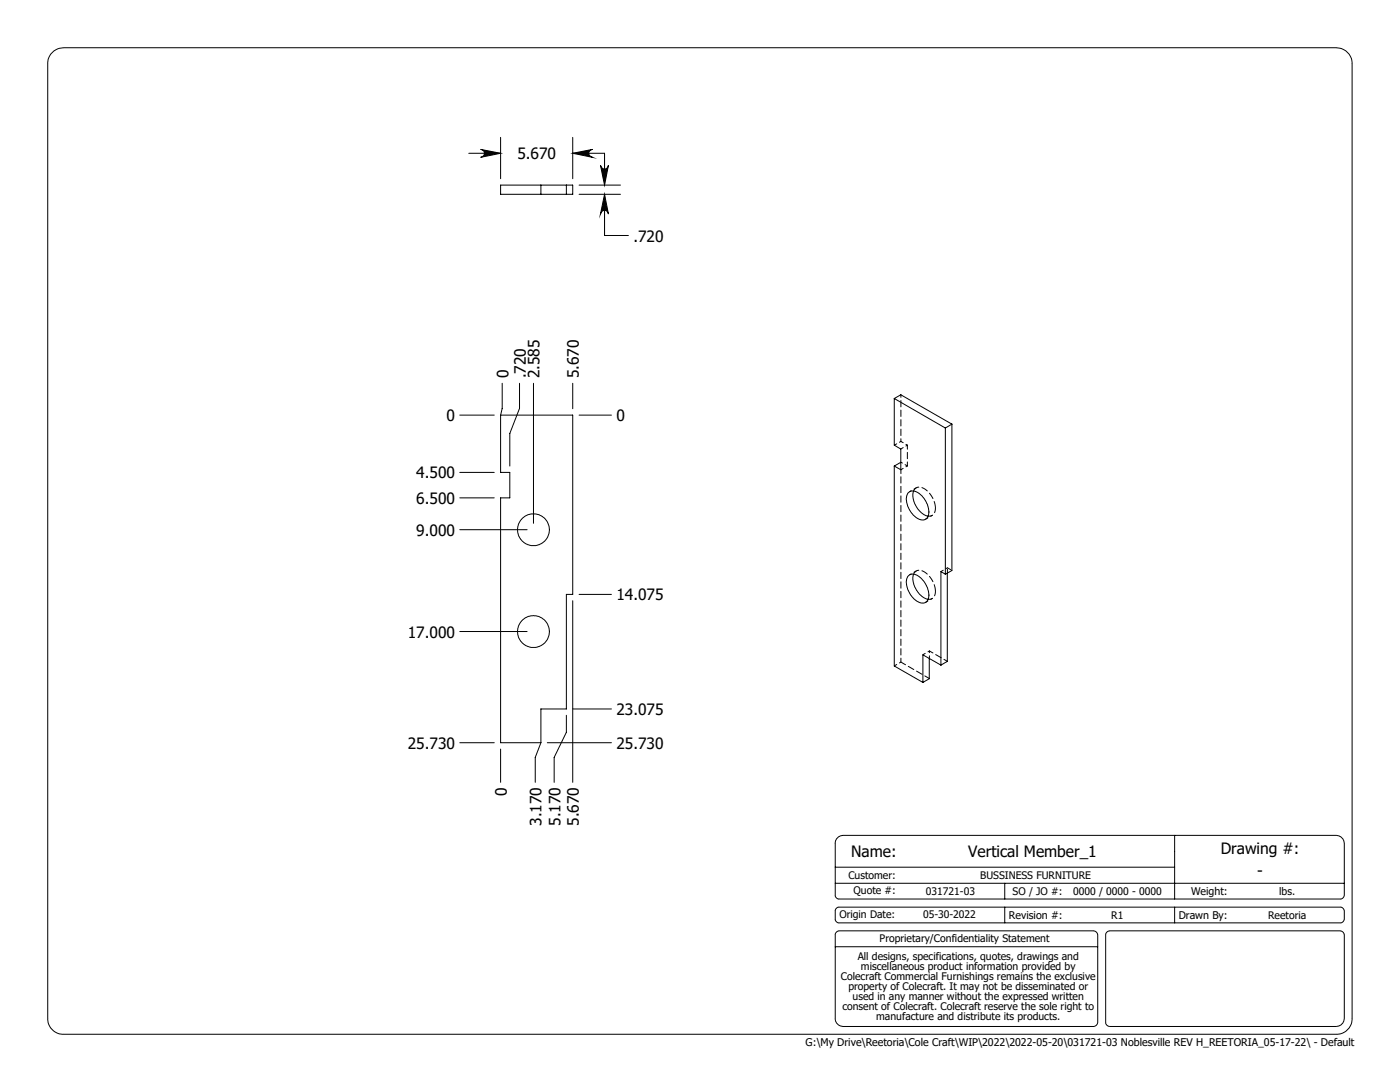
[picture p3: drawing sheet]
<svg xmlns="http://www.w3.org/2000/svg" width="279mm" height="216mm" viewBox="0 0 279 216" stroke-linecap="round" stroke-linejoin="round" font-family="sans-serif">
<defs><g id="words">
<g font-size="3.1">
<text x="103.2" y="31.8">5.670</text>
<text x="126.4" y="48.2">.720</text>
<text x="101.5" y="75.5" transform="rotate(-90 101.5 75.5)">0</text>
<text x="104.9" y="75.5" transform="rotate(-90 104.9 75.5)">.720</text>
<text x="107.7" y="75.5" transform="rotate(-90 107.7 75.5)">2.585</text>
<text x="115.5" y="75.5" transform="rotate(-90 115.5 75.5)">5.670</text>
<text x="89.1" y="84">0</text>
<text x="123" y="84">0</text>
<text x="83.1" y="95.5">4.500</text>
<text x="83.1" y="100.6">6.500</text>
<text x="83.1" y="106.9">9.000</text>
<text x="123" y="119.8">14.075</text>
<text x="81.4" y="127.2">17.000</text>
<text x="123" y="142.7">23.075</text>
<text x="81.4" y="149.4">25.730</text>
<text x="123" y="149.4">25.730</text>
<text x="101.1" y="158.8" transform="rotate(-90 101.1 158.8)">0</text>
<text x="108" y="164.8" transform="rotate(-90 108 164.8)">3.170</text>
<text x="111.8" y="164.8" transform="rotate(-90 111.8 164.8)">5.170</text>
<text x="115.5" y="164.8" transform="rotate(-90 115.5 164.8)">5.670</text>
<text x="169.9" y="171">Name:</text>
<text x="193.2" y="171">Vertical Member_1</text>
<text x="243.6" y="170.4">Drawing #:</text>
<text x="250.9" y="174.7">-</text>
</g>
<g font-size="2.1">
<text x="169.3" y="175.3">Customer:</text>
<text x="170.3" y="178.5">Quote #:</text>
<text x="184.8" y="178.5">031721-03</text>
<text x="195.6" y="175.3">BUSSINESS FURNITURE</text>
<text x="202.1" y="178.5">SO / JO #:</text>
<text x="214.2" y="178.5">0000 / 0000 - 0000</text>
<text x="237.7" y="178.6">Weight:</text>
<text x="255.3" y="178.6">lbs.</text>
<text x="167.5" y="183.3">Origin Date:</text>
<text x="184.2" y="183.3">05-30-2022</text>
<text x="201.4" y="183.3">Revision #:</text>
<text x="221.8" y="183.3">R1</text>
<text x="235.2" y="183.3">Drawn By:</text>
<text x="253.1" y="183.3">Reetoria</text>
<text x="171.2" y="191.5">All designs, specifications, quotes, drawings and</text>
<text x="175.6" y="188.1">Proprietary/Confidentiality Statement</text>
<text x="167.8" y="195.5">Colecraft Commercial Furnishings remains the exclusive</text>
<text x="169.3" y="197.6">property of Colecraft. It may not be disseminated or</text>
<text x="171.8" y="193.5">miscellaneous product information provided by</text>
<text x="168.1" y="201.6">consent of Colecraft. Colecraft reserve the sole right to</text>
<text x="170.2" y="199.6">used in any manner without the expressed written</text>
<text x="174.9" y="203.6">manufacture and distribute its products.</text>
<text x="160.8" y="208.8">G:\My Drive\Reetoria\Cole Craft\WIP\2022\2022-05-20\031721-03 Noblesville REV H_REETORIA_05-17-22\ - Default</text>
</g>
</g></defs>
<g fill="none" stroke="#000" stroke-width=".2">
<path d="M10.2 10.8a3.3 3.3 0 0 1 2.5-1.3h254a3.2 3.2 0 0 1 3.1 3.2v190.5a3.1 3.1 0 0 1-3.1 3.2h-254a3.1 3.1 0 0 1-3.2-3.2v-190.5a2.93 2.93 0 0 1 .7-1.9zM93.6 30.6h6.3M95.9 29.8l4 .8-4 .8a.79 .79 0 0 0 .8-.8 .79 .79 0 0 0-.8-.8zM99.9 36.9h14.4v1.9h-14.4zM99.9 27.4v8.3M108 36.9v1.9M113 36.9v1.9M114.3 30.6l4-.8a.79 .79 0 0 0-.8 .8 .79 .79 0 0 0 .8 .8zM114.3 27.4v8.3M114.3 30.6h6.4v6.3M115.6 36.9h8.2M115.6 38.8h8.2"/>
<path d="M119.8 33a.79 .79 0 0 0 .8 .7 .79 .79 0 0 0 .8-.7l-.8 3.9zM120.6 38.8l.8 3.9a.79 .79 0 0 0-.8-.7 .79 .79 0 0 0-.8 .7zM120.7 38.8v8.2h4.7M100.2 76.5v5l-.3 1.3M103.7 76.5v5l-2 5v6.5M106.5 76.5v27.9M114.3 76.5v5.1M178.5 79.5v9.3l1.3 .8v4.1l-1.3-.7M178.5 79.5l10.2 5.9M178.5 79.5l1.3-.7 10.2 5.8M91.8 82.8h6.8M91.8 94.3h6.8"/>
<path d="M91.8 99.3h6.8M99.9 82.8h14.4v35.8h-1.3v22.9h-5.1v6.7M99.9 82.8v11.5h1.8v5h-1.8v48.9h8M115.6 82.8h6.4M178.5 93v39.9l5.7 3.3M179.8 92.3l-1.3 .7M181.2 98.4l.7-.4 .8 .1 1.2 .8 .8 1 .5 1.3 .2 1.1-.3 1-.5 .4h-.9l-.7-.3-.8-.6-.7-1-.4-.9-.2-1.2v-.7zM182.3 98l-.1 1.3 .7 1.8 1 1.2 1.3 .7M188.7 85.4v29.2M190 84.6l-1.3 .8M190 84.6v29.2l-1.3 .8M91.8 105.7h13.4"/>
<path d="M114.3 119.9v36.2M115.6 118.6h6.4M181.3 114.9l.7-.4 .8 .2 .9 .6 .8 .9 .6 1.2 .3 1.2-.2 1-.3 .5-.5 .2h-.8l-.9-.6-.9-1-.6-1-.3-1.4v-.8zM182.3 114.6l-.1 1.3 .7 1.8 1.1 1.3 1.2 .6M188.7 114.6l-.9-.5v18.6M189.1 114.4v17.6l-1.3 .7M91.8 126h13.4M185.5 131.4v4l-1.3 .8M187.8 132.7l-3.6-2v5.5M91.8 148.2h6.8M99.9 149.5v6.6M108 148.2l-1.2 2.9v5"/>
<path d="M109.2 148.2h12.8M113 142.7v3.4l-2.4 5v5M114.3 141.5h7.7M166.7 176.2h101.6M166.7 173h67.7M166.9 167.4l.5-.4 .8-.3h98.5a1.69 1.69 0 0 1 1.6 1.6v10.3a.85 .85 0 0 1-.8 .8h-100a.77 .77 0 0 1-.8-.8v-10.5zM200.5 176.2v3.2M234.4 166.7v12.7M166.7 188.9h52.4M166.9 186.1l.6-.4h50.8a.91 .91 0 0 1 .8 .8v17.5a.91 .91 0 0 1-.8 .8h-50.2a1.58 1.58 0 0 1-1.4-1.6v-16.8zM166.9 181.3l.4-.3h100.2a.83 .83 0 0 1 .8 .8v1.6a.85 .85 0 0 1-.8 .7h-100a.77 .77 0 0 1-.8-.7v-1.8zM200.5 181v3.1"/>
<path d="M220.8 186.1l.6-.4h46.1a.91 .91 0 0 1 .8 .8v16.7a1.68 1.68 0 0 1-1.6 1.6h-45.3a.85 .85 0 0 1-.7-.8v-17.6zM234.4 181v3.1"/>
<circle cx="106.5" cy="105.7" r="3.2"/>
<circle cx="106.5" cy="126" r="3.2"/>
</g>
<path d="M95.9 29.8l4 .8-4 .8a.79 .79 0 0 0 .8-.8 .79 .79 0 0 0-.8-.8zM114.3 30.6l4-.8a.79 .79 0 0 0-.8 .8 .79 .79 0 0 0 .8 .8zM119.8 33a.79 .79 0 0 0 .8 .7 .79 .79 0 0 0 .8-.7l-.8 3.9zM120.6 38.8l.8 3.9a.79 .79 0 0 0-.8-.7 .79 .79 0 0 0-.8 .7z" fill="#000"/>
<g fill="none" stroke="#000" stroke-width=".2" stroke-dasharray="1.3 .6" stroke-dashoffset=".7">
<path d="M179.8 78.7v9.4M178.5 88.8l1.3-.7M179.8 88.1l1.3 .7M179.8 89.6l1.3-.8M179.8 93.7l1.3-.7M181.1 93l-1.3-.8M182.9 97.3l-1.3 .8M182.9 113.9l-1.3 .8M184.7 103.6l1.3-.8M187.8 114l1.3-.7M178.5 132.9l1.3-.8M184.2 130.6l1.3-.7"/>
<path d="M184.7 120.2l1.3-.8M185.5 131.4v-1.5"/>
</g>
<path d="M179.8 93.7v38.4M181.1 88.8v4.2M189.1 113.3l.9 .5M189.1 114.3v-1M185.5 129.9l3.6 2.1" fill="none" stroke="#000" stroke-width=".2" stroke-dasharray="1.3 .6" stroke-dashoffset=".5"/>
<path d="M186.7 101.4l-.2-1-.3-1-.6-.9-.8-.7-.8-.5-.7-.1-.6 .2-.4 .6M186.7 118l-.2-1-.3-1-.6-.9-.8-.7-.8-.5-.7-.1-.6 .2-.4 .5" fill="none" stroke="#000" stroke-width=".2" stroke-dasharray="1.3 .6" stroke-dashoffset="-.1"/>
<path d="M185.2 103l.7-.1 .4-.3 .3-.5 .1-.7M185.2 119.6l.7-.1 .4-.3 .3-.5 .1-.7" fill="none" stroke="#000" stroke-width=".2" stroke-dasharray="1.3 .6" stroke-dashoffset=".3"/>
<path d="M179.8 132.1l5.7 3.3" fill="none" stroke="#000" stroke-width=".2" stroke-dasharray="1.3 .6" stroke-dashoffset=".2"/>
<use href="#words"/>
</svg>
